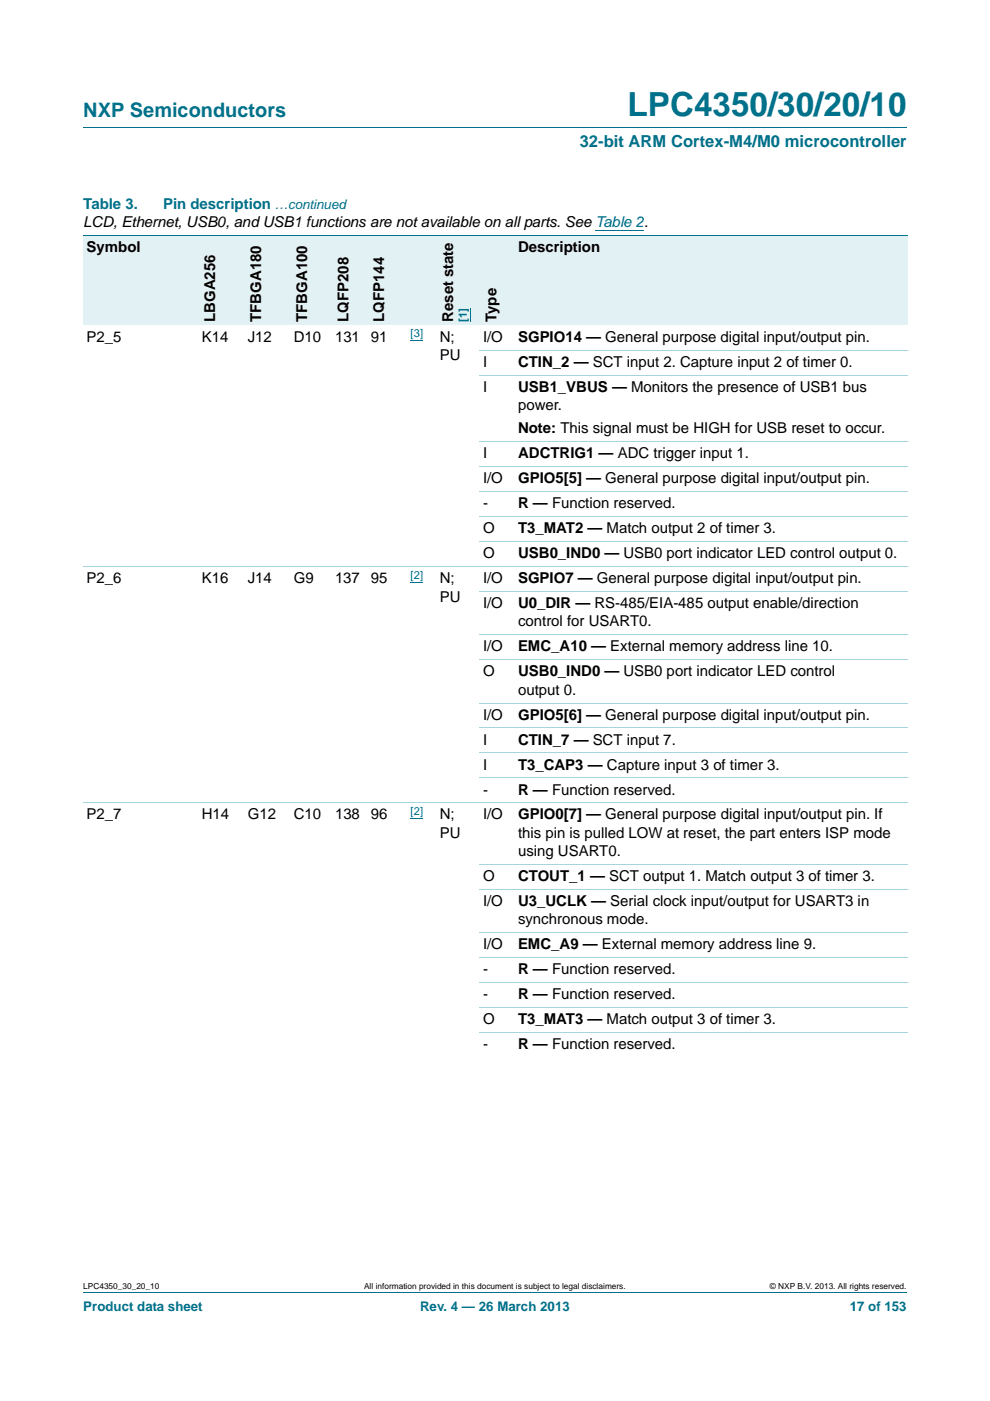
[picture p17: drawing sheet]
<svg xmlns="http://www.w3.org/2000/svg" width="210mm" height="297mm" viewBox="0 0 210 297" stroke-linecap="round" stroke-linejoin="round" font-family="sans-serif">
<defs><g id="words">
<text font-size="7" fill="#00718a" x="133.1" y="24.6">LPC4350/30/20/10</text>
<text font-size="4.2" fill="#00718a" x="17.7" y="24.9">NXP Semiconductors</text>
<text font-size="3.5" fill="#00718a" x="123" y="31.1">32-bit ARM Cortex-M4/M0 microcontroller</text>
<g font-size="3.2" fill="#00718a">
<text x="17.7" y="44.3">Table 3.</text>
<text x="34.6" y="44.3">Pin description</text>
</g>
<g font-size="3.2">
<text x="17.7" y="48.2">LCD, Ethernet, USB0, and USB1 functions are not available on all parts. See Table 2.</text>
<text x="18.4" y="53.4">Symbol</text>
<text x="109.9" y="53.4">Description</text>
<text x="45.6" y="68.3" transform="rotate(-90 45.6 68.3)">LBGA256</text>
<text x="55.4" y="68.3" transform="rotate(-90 55.4 68.3)">TFBGA180</text>
<text x="65.2" y="68.3" transform="rotate(-90 65.2 68.3)">TFBGA100</text>
<text x="73.9" y="68.3" transform="rotate(-90 73.9 68.3)">LQFP208</text>
<text x="81.5" y="68.3" transform="rotate(-90 81.5 68.3)">LQFP144</text>
<text x="96.1" y="68.3" transform="rotate(-90 96.1 68.3)">Reset state</text>
<text x="105.3" y="68.3" transform="rotate(-90 105.3 68.3)">Type</text>
<text x="18.4" y="72.5">P2_5</text>
<text x="42.8" y="72.5">K14</text>
<text x="52.5" y="72.5">J12</text>
<text x="62.3" y="72.5">D10</text>
<text x="71.1" y="72.5">131</text>
<text x="78.7" y="72.5">91</text>
<text x="93.3" y="72.5">N;</text>
<text x="93.3" y="76.4">PU</text>
<text x="102.4" y="72.5">I/O</text>
<text x="102.4" y="77.8">I</text>
<text x="109.9" y="72.5">SGPIO14 — General purpose digital input/output pin.</text>
<text x="109.9" y="77.8">CTIN_2 — SCT input 2. Capture input 2 of timer 0.</text>
<text x="102.4" y="83.1">I</text>
<text x="109.9" y="83.1">USB1_VBUS — Monitors the presence of USB1 bus</text>
<text x="109.9" y="87">power.</text>
<text x="109.9" y="91.9">Note: This signal must be HIGH for USB reset to occur.</text>
<text x="102.4" y="97.2">I</text>
<text x="109.9" y="97.2">ADCTRIG1 — ADC trigger input 1.</text>
<text x="102.4" y="102.5">I/O</text>
<text x="102.4" y="107.8">-</text>
<text x="109.9" y="102.5">GPIO5[5] — General purpose digital input/output pin.</text>
<text x="109.9" y="107.8">R — Function reserved.</text>
<text x="102.4" y="113.1">O</text>
<text x="109.9" y="113.1">T3_MAT2 — Match output 2 of timer 3.</text>
<text x="102.4" y="118.3">O</text>
<text x="109.9" y="118.3">USB0_IND0 — USB0 port indicator LED control output 0.</text>
<text x="18.4" y="123.6">P2_6</text>
<text x="42.8" y="123.6">K16</text>
<text x="52.5" y="123.6">J14</text>
<text x="62.3" y="123.6">G9</text>
<text x="71.1" y="123.6">137</text>
<text x="78.7" y="123.6">95</text>
<text x="93.3" y="123.6">N;</text>
<text x="102.4" y="123.6">I/O</text>
<text x="109.9" y="123.6">SGPIO7 — General purpose digital input/output pin.</text>
<text x="93.3" y="127.5">PU</text>
<text x="102.4" y="128.9">I/O</text>
<text x="109.9" y="128.9">U0_DIR — RS-485/EIA-485 output enable/direction</text>
<text x="109.9" y="132.8">control for USART0.</text>
<text x="102.4" y="138.1">I/O</text>
<text x="102.4" y="143.4">O</text>
<text x="109.9" y="143.4">USB0_IND0 — USB0 port indicator LED control</text>
<text x="109.9" y="138.1">EMC_A10 — External memory address line 10.</text>
<text x="109.9" y="147.3">output 0.</text>
<text x="102.4" y="152.6">I/O</text>
<text x="109.9" y="152.6">GPIO5[6] — General purpose digital input/output pin.</text>
<text x="102.4" y="157.9">I</text>
<text x="109.9" y="157.9">CTIN_7 — SCT input 7.</text>
<text x="102.4" y="163.2">I</text>
<text x="109.9" y="163.2">T3_CAP3 — Capture input 3 of timer 3.</text>
<text x="18.4" y="173.7">P2_7</text>
<text x="42.8" y="173.7">H14</text>
<text x="52.5" y="173.7">G12</text>
<text x="62.3" y="173.7">C10</text>
<text x="71.1" y="173.7">138</text>
<text x="78.7" y="173.7">96</text>
<text x="93.3" y="173.7">N;</text>
<text x="102.4" y="173.7">I/O</text>
<text x="102.4" y="168.5">-</text>
<text x="109.9" y="173.7">GPIO0[7] — General purpose digital input/output pin. If</text>
<text x="109.9" y="168.5">R — Function reserved.</text>
<text x="93.3" y="177.6">PU</text>
<text x="109.9" y="177.6">this pin is pulled LOW at reset, the part enters ISP mode</text>
<text x="109.9" y="181.5">using USART0.</text>
<text x="102.4" y="186.8">O</text>
<text x="109.9" y="186.8">CTOUT_1 — SCT output 1. Match output 3 of timer 3.</text>
<text x="102.4" y="192.1">I/O</text>
<text x="109.9" y="192.1">U3_UCLK — Serial clock input/output for USART3 in</text>
<text x="109.9" y="196">synchronous mode.</text>
<text x="102.4" y="201.3">I/O</text>
<text x="109.9" y="201.3">EMC_A9 — External memory address line 9.</text>
<text x="102.4" y="206.5">-</text>
<text x="109.9" y="206.5">R — Function reserved.</text>
<text x="102.4" y="211.8">-</text>
<text x="109.9" y="211.8">R — Function reserved.</text>
<text x="102.4" y="217.1">O</text>
<text x="109.9" y="217.1">T3_MAT3 — Match output 3 of timer 3.</text>
<text x="102.4" y="222.4">-</text>
<text x="109.9" y="222.4">R — Function reserved.</text>
</g>
<g font-size="2.8" fill="#00718a">
<text x="58.3" y="44.3">…continued</text>
<text x="17.7" y="277.9">Product data sheet</text>
<text x="89.1" y="277.9">Rev. 4 — 26 March 2013</text>
<text x="180.2" y="277.9">17 of 153</text>
</g>
<g font-size="2.4" fill="#00f">
<text x="87.1" y="71.5">[3]</text>
<text x="99" y="68.3" transform="rotate(-90 99 68.3)">[1]</text>
<text x="87.1" y="122.7">[2]</text>
<text x="87.1" y="172.8">[2]</text>
</g>
<g font-size="1.8">
<text x="17.7" y="273.3">LPC4350_30_20_10</text>
<text x="77.2" y="273.3">All information provided in this document is subject to legal disclaimers.</text>
<text x="163.3" y="273.3">© NXP B.V. 2013. All rights reserved.</text>
</g>
</g></defs>
<path d="M17.7 27h174.6M17.7 273.9h174.6" fill="none" stroke="#00718a" stroke-width=".21"/>
<path d="M126.3 48.9h10.3M87.1 72.2h2.6M87.1 123.4h2.6M87.1 173.5h2.6" fill="none" stroke="#00f" stroke-width=".21"/>
<g fill="#e2f1f4">
<path d="M17.7 49.9h24.4v19.1h-24.4z"/>
<path d="M42.1 49.9h9.8v19.1h-9.8z"/>
<path d="M51.9 49.9h9.7v19.1h-9.7z"/>
<path d="M61.6 49.9h8.8v19.1h-8.8z"/>
<path d="M70.4 49.9h7.6v19.1h-7.6z"/>
<path d="M78 49.9h8.4v19.1h-8.4z"/>
<path d="M86.4 49.9h15.3v19.1h-15.3z"/>
</g>
<path d="M99.7 65.3v3" fill="none" stroke="#00f" stroke-width=".21"/>
<g fill="#e2f1f4">
<path d="M101.7 49.9h7.5v19.1h-7.5z"/>
<path d="M109.2 49.9h83.3v19.1h-83.3z"/>
</g>
<path d="M17.7 49.9h174.8" fill="none" stroke="#00718a" stroke-width=".21"/>
<g fill="none" stroke="#a5d5dc" stroke-width=".21">
<path d="M101.7 74.3h90.8M101.7 79.5h90.8M101.7 93.7h90.8M101.7 99h90.8M101.7 104.2h90.8M101.7 109.5h90.8M101.7 114.8h90.8M17.7 120.1h174.8M101.7 125.4h90.8M101.7 134.6h90.8M101.7 139.9h90.8M101.7 149.1h90.8"/>
<path d="M101.7 154.3h90.8M101.7 159.6h90.8M17.7 170.2h174.8M101.7 164.9h90.8M101.7 183.3h90.8M101.7 188.6h90.8M101.7 197.7h90.8M101.7 203h90.8M101.7 208.3h90.8M101.7 213.6h90.8M101.7 218.9h90.8"/>
</g>
<use href="#words"/>
</svg>
